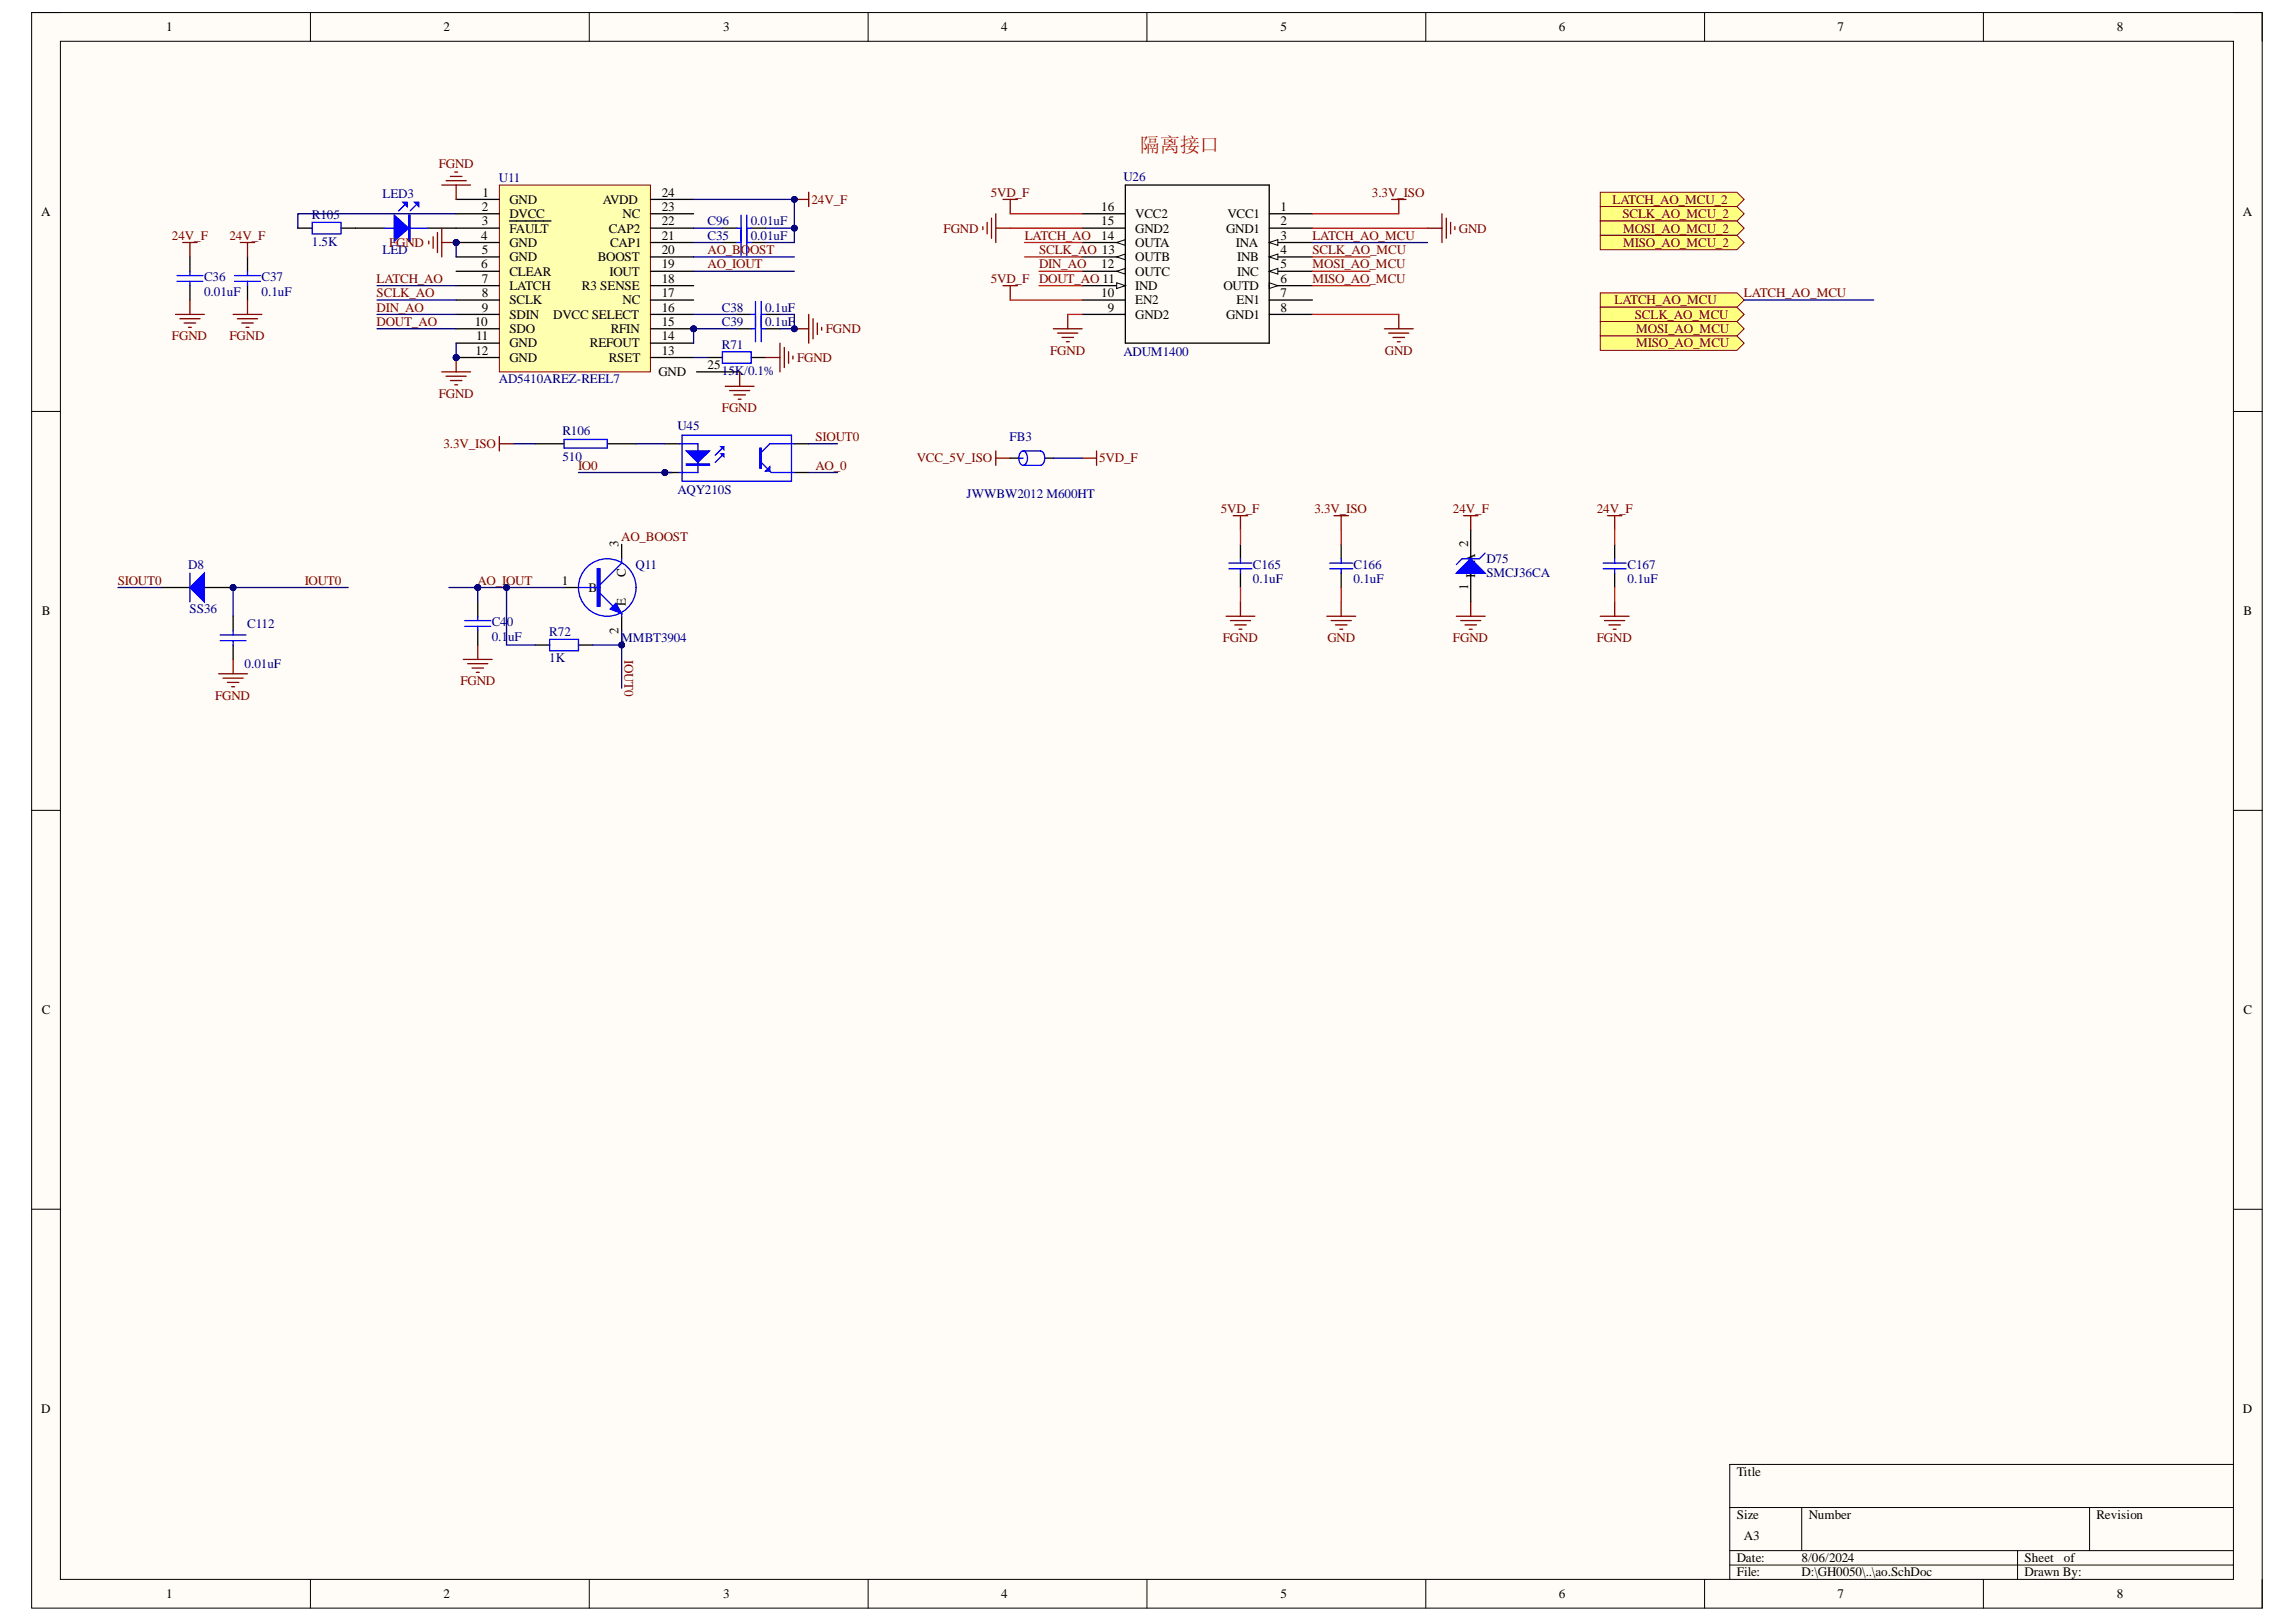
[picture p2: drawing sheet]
<svg xmlns="http://www.w3.org/2000/svg" width="297mm" height="210mm" viewBox="0 0 297 210" stroke-linecap="round" stroke-linejoin="round" font-family="sans-serif">
<defs><g id="words">
<text font-size="2.6" fill="#f00" x="147.5" y="19.6">隔离接口</text>
<g font-size="1.7">
<text x="21.5" y="4.1">1</text>
<text x="57.4" y="4.1">2</text>
<text x="93.6" y="4.1">3</text>
<text x="129.5" y="4.1">4</text>
<text x="165.6" y="4.1">5</text>
<text x="201.7" y="4.1">6</text>
<text x="237.7" y="4.1">7</text>
<text x="273.8" y="4.1">8</text>
<text x="5.3" y="28">A</text>
<text x="62.3" y="27.3">2</text>
<text x="62.3" y="29.2">3</text>
<text x="62.4" y="25.4">1</text>
<text x="65.9" y="26.4">GND</text>
<text x="65.9" y="28.2">DVCC</text>
<text x="78" y="26.4">AVDD</text>
<text x="80.5" y="28.2">NC</text>
<text x="85.6" y="29.2">22</text>
<text x="85.6" y="27.3">23</text>
<text x="85.6" y="25.4">24</text>
<text x="142.5" y="29.2">15</text>
<text x="142.5" y="27.3">16</text>
<text x="146.9" y="28.2">VCC2</text>
<text x="158.8" y="28.2">VCC1</text>
<text x="165.6" y="27.3">1</text>
<text x="165.6" y="29.2">2</text>
<text x="290.2" y="28">A</text>
<text x="62.3" y="31">4</text>
<text x="62.3" y="34.7">6</text>
<text x="62.3" y="32.9">5</text>
<text x="65.9" y="30.1">FAULT</text>
<text x="65.9" y="31.9">GND</text>
<text x="65.9" y="33.8">GND</text>
<text x="65.9" y="35.7">CLEAR</text>
<text x="77.3" y="33.8">BOOST</text>
<text x="78.8" y="30.1">CAP2</text>
<text x="78.8" y="35.7">IOUT</text>
<text x="78.9" y="31.9">CAP1</text>
<text x="85.6" y="34.7">19</text>
<text x="85.6" y="32.9">20</text>
<text x="85.6" y="31">21</text>
<text x="142.5" y="34.7">12</text>
<text x="142.5" y="31">14</text>
<text x="146.9" y="35.7">OUTC</text>
<text x="146.9" y="33.8">OUTB</text>
<text x="146.9" y="31.9">OUTA</text>
<text x="146.9" y="30.1">GND2</text>
<text x="158.6" y="30.1">GND1</text>
<text x="159.9" y="31.9">INA</text>
<text x="160.1" y="33.8">INB</text>
<text x="160.1" y="35.7">INC</text>
<text x="165.6" y="31">3</text>
<text x="165.6" y="32.9">4</text>
<text x="165.6" y="34.7">5</text>
<text x="62.3" y="36.6">7</text>
<text x="62.3" y="38.5">8</text>
<text x="62.3" y="40.3">9</text>
<text x="65.9" y="37.5">LATCH</text>
<text x="65.9" y="39.4">SCLK</text>
<text x="65.9" y="41.2">SDIN</text>
<text x="71.6" y="41.2">DVCC SELECT</text>
<text x="75.3" y="37.5">R3 SENSE</text>
<text x="80.5" y="39.4">NC</text>
<text x="85.6" y="40.3">16</text>
<text x="85.6" y="38.5">17</text>
<text x="85.6" y="36.6">18</text>
<text x="142.5" y="38.5">10</text>
<text x="143.3" y="40.3">9</text>
<text x="146.9" y="41.2">GND2</text>
<text x="146.9" y="39.4">EN2</text>
<text x="146.9" y="37.5">IND</text>
<text x="158.3" y="37.5">OUTD</text>
<text x="158.6" y="41.2">GND1</text>
<text x="160" y="39.4">EN1</text>
<text x="165.6" y="36.6">6</text>
<text x="165.6" y="38.5">7</text>
<text x="165.6" y="40.3">8</text>
<text x="61.4" y="42.2">10</text>
<text x="61.5" y="45.9">12</text>
<text x="61.6" y="44">11</text>
<text x="65.9" y="43.1">SDO</text>
<text x="65.9" y="45">GND</text>
<text x="65.9" y="46.8">GND</text>
<text x="76.3" y="45">REFOUT</text>
<text x="78.8" y="46.8">RSET</text>
<text x="79" y="43.1">RFIN</text>
<text x="85.6" y="45.9">13</text>
<text x="85.6" y="44">14</text>
<text x="85.6" y="42.2">15</text>
<text x="91.5" y="47.8">25</text>
<text x="85.2" y="48.7">GND</text>
<text x="80" y="70.8" transform="rotate(-90 80 70.8)">3</text>
<text x="189.9" y="70.8" transform="rotate(-90 189.9 70.8)">2</text>
<text x="72.7" y="75.7">1</text>
<text x="76.1" y="76.6">B</text>
<text x="81" y="74.6" transform="rotate(-90 81 74.6)">C</text>
<text x="189.9" y="76.3" transform="rotate(-90 189.9 76.3)">1</text>
<text x="190.9" y="74.8" transform="rotate(-90 190.9 74.8)">K A</text>
<text x="5.4" y="79.6">B</text>
<text x="80" y="82" transform="rotate(-90 80 82)">2</text>
<text x="81" y="78.4" transform="rotate(-90 81 78.4)">E</text>
<text x="290.3" y="79.6">B</text>
<text x="5.4" y="131.2">C</text>
<text x="290.3" y="131.2">C</text>
<text x="5.3" y="182.8">D</text>
<text x="290.2" y="182.8">D</text>
<text x="224.7" y="190.9">Title</text>
<text x="224.7" y="196.5">Size</text>
<text x="234" y="196.5">Number</text>
<text x="271.2" y="196.5">Revision</text>
<text x="224.7" y="202.1">Date:</text>
<text x="224.7" y="204">File:</text>
<text x="225.6" y="199.3">A3</text>
<text x="233.1" y="202.1">8/06/2024</text>
<text x="233.1" y="204">D:\GH0050\..\ao.SchDoc</text>
<text x="261.9" y="202.1">Sheet</text>
<text x="261.9" y="204">Drawn By:</text>
<text x="267" y="202.1">of</text>
<text x="21.5" y="206.8">1</text>
<text x="57.4" y="206.8">2</text>
<text x="93.6" y="206.8">3</text>
<text x="129.5" y="206.8">4</text>
<text x="165.6" y="206.8">5</text>
<text x="201.7" y="206.8">6</text>
<text x="237.7" y="206.8">7</text>
<text x="273.8" y="206.8">8</text>
</g>
<g font-size="1.7" fill="#800000">
<text x="56.8" y="21.7">FGND</text>
<text x="105" y="26.4">24V_F</text>
<text x="128.2" y="25.4">5VD_F</text>
<text x="177.5" y="25.4">3.3V_ISO</text>
<text x="208.6" y="26.4">LATCH_AO_MCU_2</text>
<text x="209.9" y="28.2">SCLK_AO_MCU_2</text>
<text x="22.2" y="31">24V_F</text>
<text x="29.7" y="31">24V_F</text>
<text x="50.3" y="31.9">FGND</text>
<text x="91.5" y="32.9">AO_BO</text>
<text x="91.5" y="34.7">AO_IOUT</text>
<text x="97" y="32.9">OST</text>
<text x="122.1" y="30.1">FGND</text>
<text x="132.6" y="31">LATCH_AO</text>
<text x="134.4" y="32.9">SCLK_AO 13</text>
<text x="134.4" y="34.7">DIN_AO</text>
<text x="169.8" y="32.9">SCLK_AO_MCU</text>
<text x="169.8" y="34.7">MOSI_AO_MCU</text>
<text x="169.8" y="31">LATCH_AO_MCU</text>
<text x="188.7" y="30.1">GND</text>
<text x="210" y="30.1">MOSI_AO_MCU_2</text>
<text x="210" y="31.9">MISO_AO_MCU_2</text>
<text x="48.7" y="38.5">SCLK_AO</text>
<text x="48.7" y="40.3">DIN_AO</text>
<text x="48.7" y="36.6">LATCH_AO</text>
<text x="128.2" y="36.6">5VD_F</text>
<text x="134.4" y="36.6">DOUT_AO 11</text>
<text x="169.8" y="36.6">MISO_AO_MCU</text>
<text x="208.9" y="39.4">LATCH_AO_MCU</text>
<text x="211.5" y="41.2">SCLK_AO_MCU</text>
<text x="225.6" y="38.5">LATCH_AO_MCU</text>
<text x="22.2" y="44">FGND</text>
<text x="29.7" y="44">FGND</text>
<text x="48.7" y="42.2">DOUT_AO</text>
<text x="103.1" y="46.8">FGND</text>
<text x="106.8" y="43.1">FGND</text>
<text x="135.9" y="45.9">FGND</text>
<text x="179.2" y="45.9">GND</text>
<text x="211.7" y="43.1">MOSI_AO_MCU</text>
<text x="211.7" y="45">MISO_AO_MCU</text>
<text x="56.8" y="51.5">FGND</text>
<text x="93.4" y="53.3">FGND</text>
<text x="57.4" y="58">3.3V_ISO</text>
<text x="105.5" y="57.1">SIOUT0</text>
<text x="118.6" y="59.8">VCC_5V_ISO</text>
<text x="142.2" y="59.8">5VD_F</text>
<text x="74.8" y="60.8">IO0</text>
<text x="105.5" y="60.8">AO_0</text>
<text x="80.4" y="70.1">AO_BOOST</text>
<text x="157.9" y="66.4">5VD_F</text>
<text x="170" y="66.4">3.3V_ISO</text>
<text x="188" y="66.4">24V_F</text>
<text x="206.6" y="66.4">24V_F</text>
<text x="15.2" y="75.7">SIOUT0</text>
<text x="39.4" y="75.7">IOUT0</text>
<text x="61.8" y="75.7">AO_IOUT</text>
<text x="158.2" y="83.1">FGND</text>
<text x="171.7" y="83.1">GND</text>
<text x="188" y="83.1">FGND</text>
<text x="206.6" y="83.1">FGND</text>
<text x="59.6" y="88.7">FGND</text>
<text x="80.8" y="85.4" transform="rotate(90 80.8 85.4)">IOUT0</text>
<text x="27.8" y="90.5">FGND</text>
</g>
<g font-size="1.7" fill="#000080">
<text x="64.5" y="23.6">U11</text>
<text x="145.3" y="23.4">U26</text>
<text x="40.4" y="28.4">R105</text>
<text x="49.5" y="25.6">LED3</text>
<text x="91.5" y="29.2">C96</text>
<text x="97.1" y="29.2">0.01uF</text>
<text x="40.4" y="31.8">1.5K</text>
<text x="49.5" y="32.9">LED</text>
<text x="91.5" y="31">C35</text>
<text x="97.1" y="31">0.01uF</text>
<text x="26.4" y="36.4">C36</text>
<text x="26.4" y="38.3">0.01uF</text>
<text x="33.8" y="36.4">C37</text>
<text x="33.8" y="38.3">0.1uF</text>
<text x="93.4" y="40.3">C38</text>
<text x="99" y="40.3">0.1uF</text>
<text x="93.4" y="42.2">C39</text>
<text x="93.4" y="45.1">R71</text>
<text x="99" y="42.2">0.1uF</text>
<text x="145.3" y="46.1">ADUM1400</text>
<text x="64.5" y="49.6">AD5410AREZ-REEL7</text>
<text x="93.4" y="48.5">15K/0.1%</text>
<text x="72.8" y="56.3">R106</text>
<text x="72.8" y="59.7">510</text>
<text x="87.6" y="55.7">U45</text>
<text x="130.6" y="57.1">FB3</text>
<text x="87.6" y="63.9">AQY210S</text>
<text x="125" y="64.5">JWWBW2012 M600HT</text>
<text x="24.4" y="73.6">D8</text>
<text x="82.2" y="73.6">Q11</text>
<text x="162.1" y="75.5">0.1uF</text>
<text x="162.1" y="73.6">C165</text>
<text x="175.1" y="75.5">0.1uF</text>
<text x="175.1" y="73.6">C166</text>
<text x="192.3" y="72.9">D75</text>
<text x="192.3" y="74.7">SMCJ36CA</text>
<text x="210.6" y="75.5">0.1uF</text>
<text x="210.6" y="73.6">C167</text>
<text x="24.5" y="79.4">SS36</text>
<text x="32" y="81.2">C112</text>
<text x="63.6" y="81.1">C40</text>
<text x="63.6" y="82.9">0.1uF</text>
<text x="71.1" y="82.3">R72</text>
<text x="80.4" y="83.1">MMBT3904</text>
<text x="31.6" y="86.5">0.01uF</text>
<text x="71.1" y="85.7">1K</text>
</g>
</g></defs>
<path d="M4.1 1.6h288.6v206.5h-288.6z" fill-rule="evenodd" fill="#fffcf8"/>
<path d="M4.1 1.6h288.6v206.5h-288.6z" fill="none" stroke="#000" stroke-width=".13"/>
<path d="M7.8 5.3h281.1v199.1h-281.1z" fill-rule="evenodd" fill="#fffcf8"/>
<g fill="none" stroke="#000" stroke-width=".13">
<path d="M4.1 1.6h3.7M7.8 5.3h281.1v199.1h-281.1zM40.2 1.6v3.7M76.2 1.6v3.7M112.3 1.6v3.7M148.4 1.6v3.7M184.5 1.6v3.7M220.5 1.6v3.7M256.6 1.6v3.7M288.9 1.6h3.8v3.7M4.1 53.2h3.7M288.9 53.3h3.8"/>
<path d="M4.1 104.9h3.7M288.9 104.9h3.8M4.1 156.5h3.7M288.9 156.5h3.8M223.8 195.1h65.1M233.1 195.1v5.6M270.3 195.1v5.6M288.9 189.5h-65.1v14.9M40.2 204.4v3.7M76.2 204.4v3.7M112.3 204.4v3.7M148.4 204.4v3.7"/>
<path d="M184.5 204.4v3.7M220.5 204.4v3.7M223.8 200.7h65.1M223.8 202.5h65.1M256.6 204.4v3.7M261 200.7v3.7M292.7 204.4v3.7"/>
</g>
<path d="M30.2 79.8v1.8M30.2 83.5v1.8" fill="none" stroke="#000" stroke-width=".17"/>
<path d="M28.5 82.2h3.3M28.5 82.9h3.3M30.2 81.6v.6M30.2 82.9v.6" fill="none" stroke="#00f" stroke-width=".17"/>
<path d="M28.3 87.2h3.7M28.9 87.8h2.6M29.4 88.3h1.5M30 88.9h.3M30.2 85.3v1.9" fill="none" stroke="#800000" stroke-width=".17"/>
<circle cx="30.2" cy="76" r=".37" fill="#000080"/>
<circle cx="30.2" cy="76" r=".37" fill="none" stroke="#000080" stroke-width=".13"/>
<path d="M26.4 76h3.8" fill="none" stroke="#000" stroke-width=".17"/>
<circle cx="30.2" cy="76" r=".37" fill="#000080"/>
<circle cx="30.2" cy="76" r=".37" fill="none" stroke="#000080" stroke-width=".13"/>
<path d="M20.8 76h3.8" fill="none" stroke="#000" stroke-width=".17"/>
<path d="M24.6 76l1.8-1.8v3.7z" fill="#00f"/>
<path d="M73 56.9h5.6v1.1h-5.6zM24.6 76l1.8-1.8v3.7zM24.6 74.2v3.7" fill="none" stroke="#00f" stroke-width=".17"/>
<path d="M69.3 57.4h3.7M78.6 57.4h3.7" fill="none" stroke="#000" stroke-width=".17"/>
<circle cx="86" cy="61.2" r=".37" fill="#000080"/>
<circle cx="86" cy="61.2" r=".37" fill="none" stroke="#000080" stroke-width=".13"/>
<path d="M86 57.4h1.9M86 61.1h1.9" fill="none" stroke="#000" stroke-width=".17"/>
<circle cx="86" cy="61.2" r=".37" fill="#000080"/>
<circle cx="86" cy="61.2" r=".37" fill="none" stroke="#000080" stroke-width=".13"/>
<path d="M102.8 57.4h1.8M102.8 61.1h1.8" fill="none" stroke="#000" stroke-width=".17"/>
<path d="M87.9 57.4h2.4v3.7h-2.4M88.2 56.3h14.2v6h-14.2zM93.6 58.7l-1.1 1.1M93.6 57.8l-1.1 1.1M98.5 59.8l1.3 1.3h3M102.8 57.4h-3.2l-1.1 1.1" fill="none" stroke="#00f" stroke-width=".17"/>
<path d="M88.8 58.4h3l-1.5 1.4z" fill="#00f"/>
<path d="M88.8 58.4h3l-1.5 1.4zM88.8 60h3v.2h-3z" fill="none" stroke="#00f" stroke-width=".17"/>
<path d="M88.8 60.1h3" fill="none" stroke="#00f" stroke-width=".18"/>
<path d="M93.3 57.8h.3v.4z" fill="#00f"/>
<path d="M93.3 57.8h.3v.4z" fill="none" stroke="#00f" stroke-width=".17"/>
<path d="M93.3 58.7h.3v.4z" fill="#00f"/>
<path d="M93.3 58.7h.3v.4zM98.3 58h.2v2.6h-.2z" fill="none" stroke="#00f" stroke-width=".17"/>
<path d="M98.4 58v2.6" fill="none" stroke="#00f" stroke-width=".19"/>
<path d="M99.6 60.4v.6h-.6z" fill="#00f"/>
<path d="M99.6 60.4v.6h-.6z" fill="none" stroke="#00f" stroke-width=".17"/>
<circle cx="59" cy="31.4" r=".37" fill="#000080"/>
<circle cx="59" cy="31.4" r=".37" fill="none" stroke="#000080" stroke-width=".13"/>
<circle cx="59" cy="46.3" r=".37" fill="#000080"/>
<circle cx="59" cy="46.3" r=".37" fill="none" stroke="#000080" stroke-width=".13"/>
<circle cx="89.7" cy="42.5" r=".37" fill="#000080"/>
<circle cx="89.7" cy="42.5" r=".37" fill="none" stroke="#000080" stroke-width=".13"/>
<path d="M64.6 23.9h19.5v24.2h-19.5z" fill-rule="evenodd" fill="#ffffb0"/>
<path d="M64.6 23.9h19.5v24.2h-19.5z" fill="none" stroke="#800000" stroke-width=".13"/>
<path d="M59 25.8h5.6M59 27.7h5.6M59 29.5h5.6M59 31.4h5.6M65.9 28.6h5.4" fill="none" stroke="#000" stroke-width=".17"/>
<circle cx="59" cy="31.4" r=".37" fill="#000080"/>
<circle cx="59" cy="31.4" r=".37" fill="none" stroke="#000080" stroke-width=".13"/>
<path d="M59 33.2h5.6M59 35.1h5.6M59 37h5.6M59 38.8h5.6M59 40.7h5.6M59 42.5h5.6M59 44.4h5.6M59 46.3h5.6" fill="none" stroke="#000" stroke-width=".17"/>
<circle cx="59" cy="46.3" r=".37" fill="#000080"/>
<circle cx="59" cy="46.3" r=".37" fill="none" stroke="#000080" stroke-width=".13"/>
<path d="M84.1 46.3h5.6M84.1 44.4h5.6M84.1 42.5h5.6" fill="none" stroke="#000" stroke-width=".17"/>
<circle cx="89.7" cy="42.5" r=".37" fill="#000080"/>
<circle cx="89.7" cy="42.5" r=".37" fill="none" stroke="#000080" stroke-width=".13"/>
<path d="M84.1 38.8h5.6M84.1 37h5.6M84.1 35.1h5.6M84.1 33.2h5.6M84.1 31.4h5.6M84.1 29.5h5.6M84.1 27.7h5.6M84.1 25.8h5.6M84.1 40.7h5.6M90.1 48.1h5.6" fill="none" stroke="#000" stroke-width=".17"/>
<path d="M57.2 48.1h3.7M57.7 48.7h2.6M58.3 49.2h1.5M58.8 49.8h.4M59 46.3v1.8" fill="none" stroke="#800000" stroke-width=".17"/>
<circle cx="59" cy="46.3" r=".37" fill="#000080"/>
<circle cx="59" cy="46.3" r=".37" fill="none" stroke="#000080" stroke-width=".13"/>
<path d="M57.2 23.9h3.7M57.7 23.4h2.6M58.3 22.8h1.5M58.8 22.3h.4M59 23.9v1.9" fill="none" stroke="#800000" stroke-width=".17"/>
<path d="M38.5 29.5h1.9M44.1 29.5h5.6M55.3 29.5h3.7" fill="none" stroke="#000" stroke-width=".17"/>
<path d="M40.4 28.8h3.7v1.5h-3.7zM49.7 29.5h5.6M52.3 26.5l-.7 .8M53.8 26.5l-.7 .8" fill="none" stroke="#00f" stroke-width=".17"/>
<path d="M51 27.8l1.9 1.7-1.9 1.7z" fill="#00f"/>
<path d="M51 27.8l1.9 1.7-1.9 1.7zM52.9 27.8h.2v3.4h-.2z" fill="none" stroke="#00f" stroke-width=".17"/>
<path d="M53 27.8v3.4" fill="none" stroke="#00f" stroke-width=".19"/>
<path d="M53.6 26.2h.6v.5z" fill="#00f"/>
<path d="M53.6 26.2h.6v.5z" fill="none" stroke="#00f" stroke-width=".17"/>
<path d="M52.1 26.2h.6v.5z" fill="#00f"/>
<path d="M52.1 26.2h.6v.5z" fill="none" stroke="#00f" stroke-width=".17"/>
<path d="M164.2 27.7h5.6M164.2 29.5h5.6M164.2 31.4h5.6" fill="none" stroke="#000" stroke-width=".17"/>
<path d="M164.2 31.4l1.1-.4v.8z" fill="#f8fcff"/>
<path d="M164.2 31.4l1.1-.4v.8z" fill="none" stroke="#000" stroke-width=".13"/>
<path d="M164.2 33.2h5.6" fill="none" stroke="#000" stroke-width=".17"/>
<path d="M164.2 33.2l1.1-.3v.7z" fill="#f8fcff"/>
<path d="M164.2 33.2l1.1-.3v.7z" fill="none" stroke="#000" stroke-width=".13"/>
<path d="M164.2 35.1h5.6" fill="none" stroke="#000" stroke-width=".17"/>
<path d="M164.2 35.1l1.1-.4v.8z" fill="#f8fcff"/>
<path d="M164.2 35.1l1.1-.4v.8z" fill="none" stroke="#000" stroke-width=".13"/>
<path d="M164.2 37h5.6" fill="none" stroke="#000" stroke-width=".17"/>
<path d="M164.2 36.6l1.1 .4-1.1 .3z" fill="#f8fcff"/>
<path d="M164.2 36.6l1.1 .4-1.1 .3z" fill="none" stroke="#000" stroke-width=".13"/>
<path d="M140 38.8h5.6M140 37h5.6M164.2 38.8h5.6M140 40.7h5.6M164.2 40.7h5.6" fill="none" stroke="#000" stroke-width=".17"/>
<path d="M144.5 36.6l1.1 .4-1.1 .3z" fill="#f8fcff"/>
<path d="M144.5 36.6l1.1 .4-1.1 .3z" fill="none" stroke="#000" stroke-width=".13"/>
<path d="M140 35.1h5.6" fill="none" stroke="#000" stroke-width=".17"/>
<path d="M144.5 35.1l1.1-.4v.8z" fill="#f8fcff"/>
<path d="M144.5 35.1l1.1-.4v.8z" fill="none" stroke="#000" stroke-width=".13"/>
<path d="M140 33.2h5.6" fill="none" stroke="#000" stroke-width=".17"/>
<path d="M144.5 33.2l1.1-.3v.7z" fill="#f8fcff"/>
<path d="M144.5 33.2l1.1-.3v.7z" fill="none" stroke="#000" stroke-width=".13"/>
<path d="M140 31.4h5.6" fill="none" stroke="#000" stroke-width=".17"/>
<path d="M144.5 31.4l1.1-.4v.8z" fill="#f8fcff"/>
<path d="M144.5 31.4l1.1-.4v.8z" fill="none" stroke="#000" stroke-width=".13"/>
<path d="M140 29.5h5.6M140 27.7h5.6M145.6 23.9h18.6v20.5h-18.6zM95.3 42.5h1.9M99 42.5h1.9" fill="none" stroke="#000" stroke-width=".17"/>
<g fill="none" stroke="#800000" stroke-width=".17">
<path d="M127.2 29.3v.4M127.7 28.8v1.5M128.3 28.2v2.6M128.8 27.7v3.7M128.8 29.5h1.9M129.8 25.8h1.8M129.8 37h1.8M130.7 25.8v1.9M130.7 37v1.8M180 25.8h1.9M181 25.8v1.9M184.7 29.5h1.8"/>
<path d="M186.5 27.7v3.7M187.1 28.2v2.6M187.7 28.8v1.5M188.2 29.3v.4M102.8 42.5h1.8M104.6 40.7v3.7M105.2 41.2v2.7M105.7 41.8v1.5M106.3 42.4v.3M136.3 42.5h3.7M136.8 43.1h2.6M137.4 43.7h1.5"/>
<path d="M138 44.2h.3M138.1 40.7v1.8M140 59.3h1.9M141.9 58.4v1.8M179.1 42.5h3.7M179.7 43.1h2.6M180.2 43.7h1.5M180.8 44.2h.3M181 40.7v1.8"/>
</g>
<path d="M97.2 42.5h.5M97.7 40.9v3.3M98.5 42.5h.5M98.5 40.9v3.3" fill="none" stroke="#00f" stroke-width=".17"/>
<circle cx="102.8" cy="42.5" r=".37" fill="#000080"/>
<circle cx="102.8" cy="42.5" r=".37" fill="none" stroke="#000080" stroke-width=".13"/>
<path d="M102.8 25.8h1.8M104.6 24.9v1.8" fill="none" stroke="#800000" stroke-width=".17"/>
<circle cx="102.8" cy="25.8" r=".37" fill="#000080"/>
<circle cx="102.8" cy="25.8" r=".37" fill="none" stroke="#000080" stroke-width=".13"/>
<path d="M93.5 29.5h1.8M93.5 31.4h1.8M97.2 29.5h1.8M97.2 31.4h1.8M73 76h1.8M80.4 70.5v1.8M80.4 79.8v1.8" fill="none" stroke="#000" stroke-width=".17"/>
<path d="M95.3 29.5h.6M95.3 31.4h.6M95.9 27.8v5.3M96.6 29.5h.6M96.6 27.8v5.3M96.6 31.4h.6M74.8 76h2.8M77.3 73.6h.3v4.9h-.3zM77.6 76.8l1.7 1.7M80.4 72.3v.6l-2.8 2.8M80.4 79.4v.4" fill="none" stroke="#00f" stroke-width=".17"/>
<path d="M77.4 73.6v4.9" fill="none" stroke="#00f" stroke-width=".38"/>
<path d="M78.9 78.8l.8-.7 .7 1.3z" fill="#00f"/>
<g fill="none" stroke="#00f" stroke-width=".17">
<path d="M78.9 78.8l.8-.7 .7 1.3zM71.1 82.7h3.7v1.5h-3.7z"/>
<circle cx="78.6" cy="76" r="3.7"/>
</g>
<path d="M69.3 83.5h1.8M74.8 83.5h1.9" fill="none" stroke="#000" stroke-width=".17"/>
<circle cx="61.8" cy="76" r=".37" fill="#000080"/>
<circle cx="61.8" cy="76" r=".37" fill="none" stroke="#000080" stroke-width=".13"/>
<path d="M24.6 33.2v1.9M24.6 37v1.8M32 33.2v1.9M32 37v1.8M91.6 46.3h1.9M95.3 40.7h1.9M97.2 46.3h1.8M99 40.7h1.9M130.7 59.3h1.1M135.2 59.3h1.1M61.8 77.9v1.9M61.8 81.6v1.9" fill="none" stroke="#000" stroke-width=".17"/>
<g fill="none" stroke="#00f" stroke-width=".17">
<path d="M22.9 35.7h3.3M22.9 36.4h3.3M24.6 35.1v.6M24.6 36.4v.6M30.3 35.7h3.4M30.3 36.4h3.4M32 35.1v.6M32 36.4v.6M97.7 39v3.4M98.5 39v3.4M93.5 45.5h3.7v1.5h-3.7zM97.2 40.7h.5"/>
<path d="M98.5 40.7h.5M131.8 59.3h.6M132.4 58.4a1.05 1.05 0 0 0 0 1.8M132.4 58.4h2.2a1.05 1.05 0 0 1 0 1.8h-2.2M132.4 58.4a1.06 1.06 0 0 1 0 1.8M61.8 79.8v.5M60.1 80.3h3.4M60.1 81.1h3.4M61.8 81.1v.5"/>
</g>
<g fill="none" stroke="#800000" stroke-width=".17">
<path d="M23.6 31.4h1.9M24.6 31.4v1.8M24.6 38.8v1.9M31.1 31.4h1.9M32 31.4v1.8M32 38.8v1.9M22.7 40.7h3.7M23.3 41.2h2.6M23.8 41.8h1.5M24.4 42.4h.4M30.2 40.7h3.7M30.7 41.2h2.6"/>
<path d="M31.3 41.8h1.5M31.8 42.4h.4M99 46.3h1.9M100.9 44.4v3.7M101.5 45v2.6M102 45.5v1.5M102.6 46.1v.4M128.8 58.4v1.8M128.8 59.3h1.9M59.9 85.3h3.8M60.5 85.9h2.6M61.1 86.4h1.4"/>
<path d="M61.6 87h.4M61.8 83.5v1.8"/>
</g>
<path d="M207 24.9h17.7l.9 .9-.9 .9h-17.7z" fill-rule="evenodd" fill="#ffff80"/>
<path d="M207 24.9h17.7l.9 .9-.9 .9h-17.7z" fill="none" stroke="#800000" stroke-width=".13"/>
<path d="M207 26.7h17.7l.9 1-.9 .9h-17.7z" fill-rule="evenodd" fill="#ffff80"/>
<path d="M207 26.7h17.7l.9 1-.9 .9h-17.7z" fill="none" stroke="#800000" stroke-width=".13"/>
<path d="M207 28.6h17.7l.9 .9-.9 1h-17.7z" fill-rule="evenodd" fill="#ffff80"/>
<path d="M207 28.6h17.7l.9 .9-.9 1h-17.7z" fill="none" stroke="#800000" stroke-width=".13"/>
<path d="M207 30.5h17.7l.9 .9-.9 .9h-17.7z" fill-rule="evenodd" fill="#ffff80"/>
<path d="M207 30.5h17.7l.9 .9-.9 .9h-17.7z" fill="none" stroke="#800000" stroke-width=".13"/>
<path d="M207 37.9h17.7l.9 .9-.9 1h-17.7z" fill-rule="evenodd" fill="#ffff80"/>
<path d="M207 37.9h17.7l.9 .9-.9 1h-17.7z" fill="none" stroke="#800000" stroke-width=".13"/>
<path d="M207 39.8h17.7l.9 .9-.9 .9h-17.7z" fill-rule="evenodd" fill="#ffff80"/>
<path d="M207 39.8h17.7l.9 .9-.9 .9h-17.7z" fill="none" stroke="#800000" stroke-width=".13"/>
<path d="M207 41.6h17.7l.9 .9-.9 1h-17.7z" fill-rule="evenodd" fill="#ffff80"/>
<path d="M207 41.6h17.7l.9 .9-.9 1h-17.7z" fill="none" stroke="#800000" stroke-width=".13"/>
<path d="M207 43.5h17.7l.9 .9-.9 .9h-17.7z" fill-rule="evenodd" fill="#ffff80"/>
<path d="M207 43.5h17.7l.9 .9-.9 .9h-17.7z" fill="none" stroke="#800000" stroke-width=".13"/>
<path d="M190.3 68.6v3.7M190.3 74.2v3.7" fill="none" stroke="#000" stroke-width=".17"/>
<path d="M188.4 74.2l1.9-1.9 1.8 1.9z" fill="#00f"/>
<g fill="none" stroke="#00f" stroke-width=".17">
<path d="M159 72.9h3M159 73.6h3M160.5 72.3v.6M160.5 73.6v.6M172 72.9h3M172 73.6h3M173.5 72.3v.6M173.5 73.6v.6M188.4 74.2l1.9-1.9 1.8 1.9zM192.1 71.6l-.7 .7h-2.2l-.8 .8M207.4 72.9h3M207.4 73.6h3"/>
<path d="M208.9 72.3v.6M208.9 73.6v.6"/>
</g>
<g fill="none" stroke="#800000" stroke-width=".17">
<path d="M55.5 31.2v.4M56 30.6v1.5M56.6 30.1v2.6M57.2 29.5v3.7M57.2 31.4h1.8M64.6 56.5v1.9M64.6 57.4h1.9M93.8 50h3.8M94.4 50.5h2.6M94.9 51.1h1.5M95.5 51.7h.4M95.7 48.1v1.9"/>
<path d="M158.6 79.8h3.7M159.6 66.7h1.8M160.5 66.7v1.9M160.5 77.9v1.9M171.6 79.8h3.8M172.6 66.7h1.9M173.5 66.7v1.9M173.5 77.9v1.9M188.4 79.8h3.7M189.3 66.7h1.9M190.3 66.7v1.9M190.3 77.9v1.9"/>
<path d="M207 79.8h3.8M208 66.7h1.8M208.9 66.7v1.9M208.9 77.9v1.9M159.2 80.3h2.6M159.7 80.9h1.5M160.3 81.4h.4M172.2 80.3h2.6M172.8 80.9h1.5M173.3 81.4h.4M189 80.3h2.6M189.5 80.9h1.5"/>
<path d="M190.1 81.4h.4M207.6 80.3h2.6M208.1 80.9h1.5M208.7 81.4h.4"/>
</g>
<path d="M160.5 70.5v1.8M160.5 74.2v1.8M173.5 70.5v1.8M173.5 74.2v1.8M208.9 70.5v1.8M208.9 74.2v1.8" fill="none" stroke="#000" stroke-width=".17"/>
<circle cx="59" cy="31.4" r=".37" fill="#000080"/>
<circle cx="59" cy="31.4" r=".37" fill="none" stroke="#000080" stroke-width=".13"/>
<path d="M59 44.4v1.9M66.5 57.4h2.8M82.3 57.4h3.7M104.6 57.4h3.7M104.6 61.1h3.7" fill="none" stroke="#000080" stroke-width=".17"/>
<circle cx="59" cy="46.3" r=".37" fill="#000080"/>
<circle cx="59" cy="46.3" r=".37" fill="none" stroke="#000080" stroke-width=".13"/>
<path d="M48.8 38.8h10.2M59 31.4v1.8M48.8 40.7h10.2M48.8 42.5h10.2" fill="none" stroke="#000080" stroke-width=".17"/>
<circle cx="59" cy="31.4" r=".37" fill="#000080"/>
<circle cx="59" cy="31.4" r=".37" fill="none" stroke="#000080" stroke-width=".13"/>
<path d="M48.8 37h10.2M95.3 42.5h-5.6v1.9" fill="none" stroke="#000080" stroke-width=".17"/>
<g fill="none" stroke="#f00" stroke-width=".17">
<path d="M130.7 27.7h9.3M130.7 29.5h9.3M130.7 38.8h9.3M132.6 31.4h7.4M132.6 33.2h7.4M134.4 35.1h5.6M134.4 37h5.6M169.8 27.7h11.2M169.8 29.5h14.9M169.8 33.2h7.4M169.8 35.1h7.4M169.8 37h7.4"/>
<path d="M138.1 40.7h1.9M169.8 40.7h11.2"/>
</g>
<circle cx="89.7" cy="42.5" r=".37" fill="#000080"/>
<circle cx="89.7" cy="42.5" r=".37" fill="none" stroke="#000080" stroke-width=".13"/>
<path d="M89.7 25.8h13.1v5.6h-3.8M89.7 29.5h3.8M89.7 31.4h3.8" fill="none" stroke="#000080" stroke-width=".17"/>
<circle cx="102.8" cy="25.8" r=".37" fill="#000080"/>
<circle cx="102.8" cy="25.8" r=".37" fill="none" stroke="#000080" stroke-width=".13"/>
<circle cx="102.8" cy="29.5" r=".37" fill="#000080"/>
<circle cx="102.8" cy="29.5" r=".37" fill="none" stroke="#000080" stroke-width=".13"/>
<path d="M99 29.5h3.8" fill="none" stroke="#000080" stroke-width=".17"/>
<circle cx="102.8" cy="29.5" r=".37" fill="#000080"/>
<circle cx="102.8" cy="29.5" r=".37" fill="none" stroke="#000080" stroke-width=".13"/>
<path d="M89.7 33.2h13.1M80.4 81.6v1.9h-3.7" fill="none" stroke="#000080" stroke-width=".17"/>
<circle cx="80.4" cy="83.5" r=".37" fill="#000080"/>
<circle cx="80.4" cy="83.5" r=".37" fill="none" stroke="#000080" stroke-width=".13"/>
<path d="M65.5 76v7.5h3.8" fill="none" stroke="#000080" stroke-width=".17"/>
<circle cx="65.5" cy="76" r=".37" fill="#000080"/>
<circle cx="65.5" cy="76" r=".37" fill="none" stroke="#000080" stroke-width=".13"/>
<path d="M89.7 35.1h13.1M73 76h-11.2v1.9" fill="none" stroke="#000080" stroke-width=".17"/>
<circle cx="61.8" cy="76" r=".37" fill="#000080"/>
<circle cx="61.8" cy="76" r=".37" fill="none" stroke="#000080" stroke-width=".13"/>
<circle cx="65.5" cy="76" r=".37" fill="#000080"/>
<circle cx="65.5" cy="76" r=".37" fill="none" stroke="#000080" stroke-width=".13"/>
<path d="M58.1 76h3.7" fill="none" stroke="#000080" stroke-width=".17"/>
<circle cx="61.8" cy="76" r=".37" fill="#000080"/>
<circle cx="61.8" cy="76" r=".37" fill="none" stroke="#000080" stroke-width=".13"/>
<path d="M80.4 83.5v5.6" fill="none" stroke="#000080" stroke-width=".17"/>
<circle cx="80.4" cy="83.5" r=".37" fill="#000080"/>
<circle cx="80.4" cy="83.5" r=".37" fill="none" stroke="#000080" stroke-width=".13"/>
<path d="M89.7 40.7h5.6M100.9 40.7h1.9v1.8h-1.9" fill="none" stroke="#000080" stroke-width=".17"/>
<circle cx="102.8" cy="42.5" r=".37" fill="#000080"/>
<circle cx="102.8" cy="42.5" r=".37" fill="none" stroke="#000080" stroke-width=".13"/>
<path d="M59 27.7h-20.5v1.8M89.7 46.3h1.9M45 76h-14.8v3.8" fill="none" stroke="#000080" stroke-width=".17"/>
<circle cx="30.2" cy="76" r=".37" fill="#000080"/>
<circle cx="30.2" cy="76" r=".37" fill="none" stroke="#000080" stroke-width=".13"/>
<path d="M169.8 31.4h14.9M225.6 38.8h16.8M136.3 59.3h3.7M15.3 76h5.5M74.8 61.1h12.1" fill="none" stroke="#000080" stroke-width=".17"/>
<path d="M160.5 68.6v1.9M160.5 76v1.9M173.5 68.6v1.9M173.5 76v1.9M208.9 68.6v1.9M208.9 76v1.9" fill="none" stroke="#f00" stroke-width=".17"/>
<circle cx="86" cy="61.2" r=".37" fill="#000080"/>
<circle cx="86" cy="61.2" r=".37" fill="none" stroke="#000080" stroke-width=".13"/>
<use href="#words"/>
</svg>
